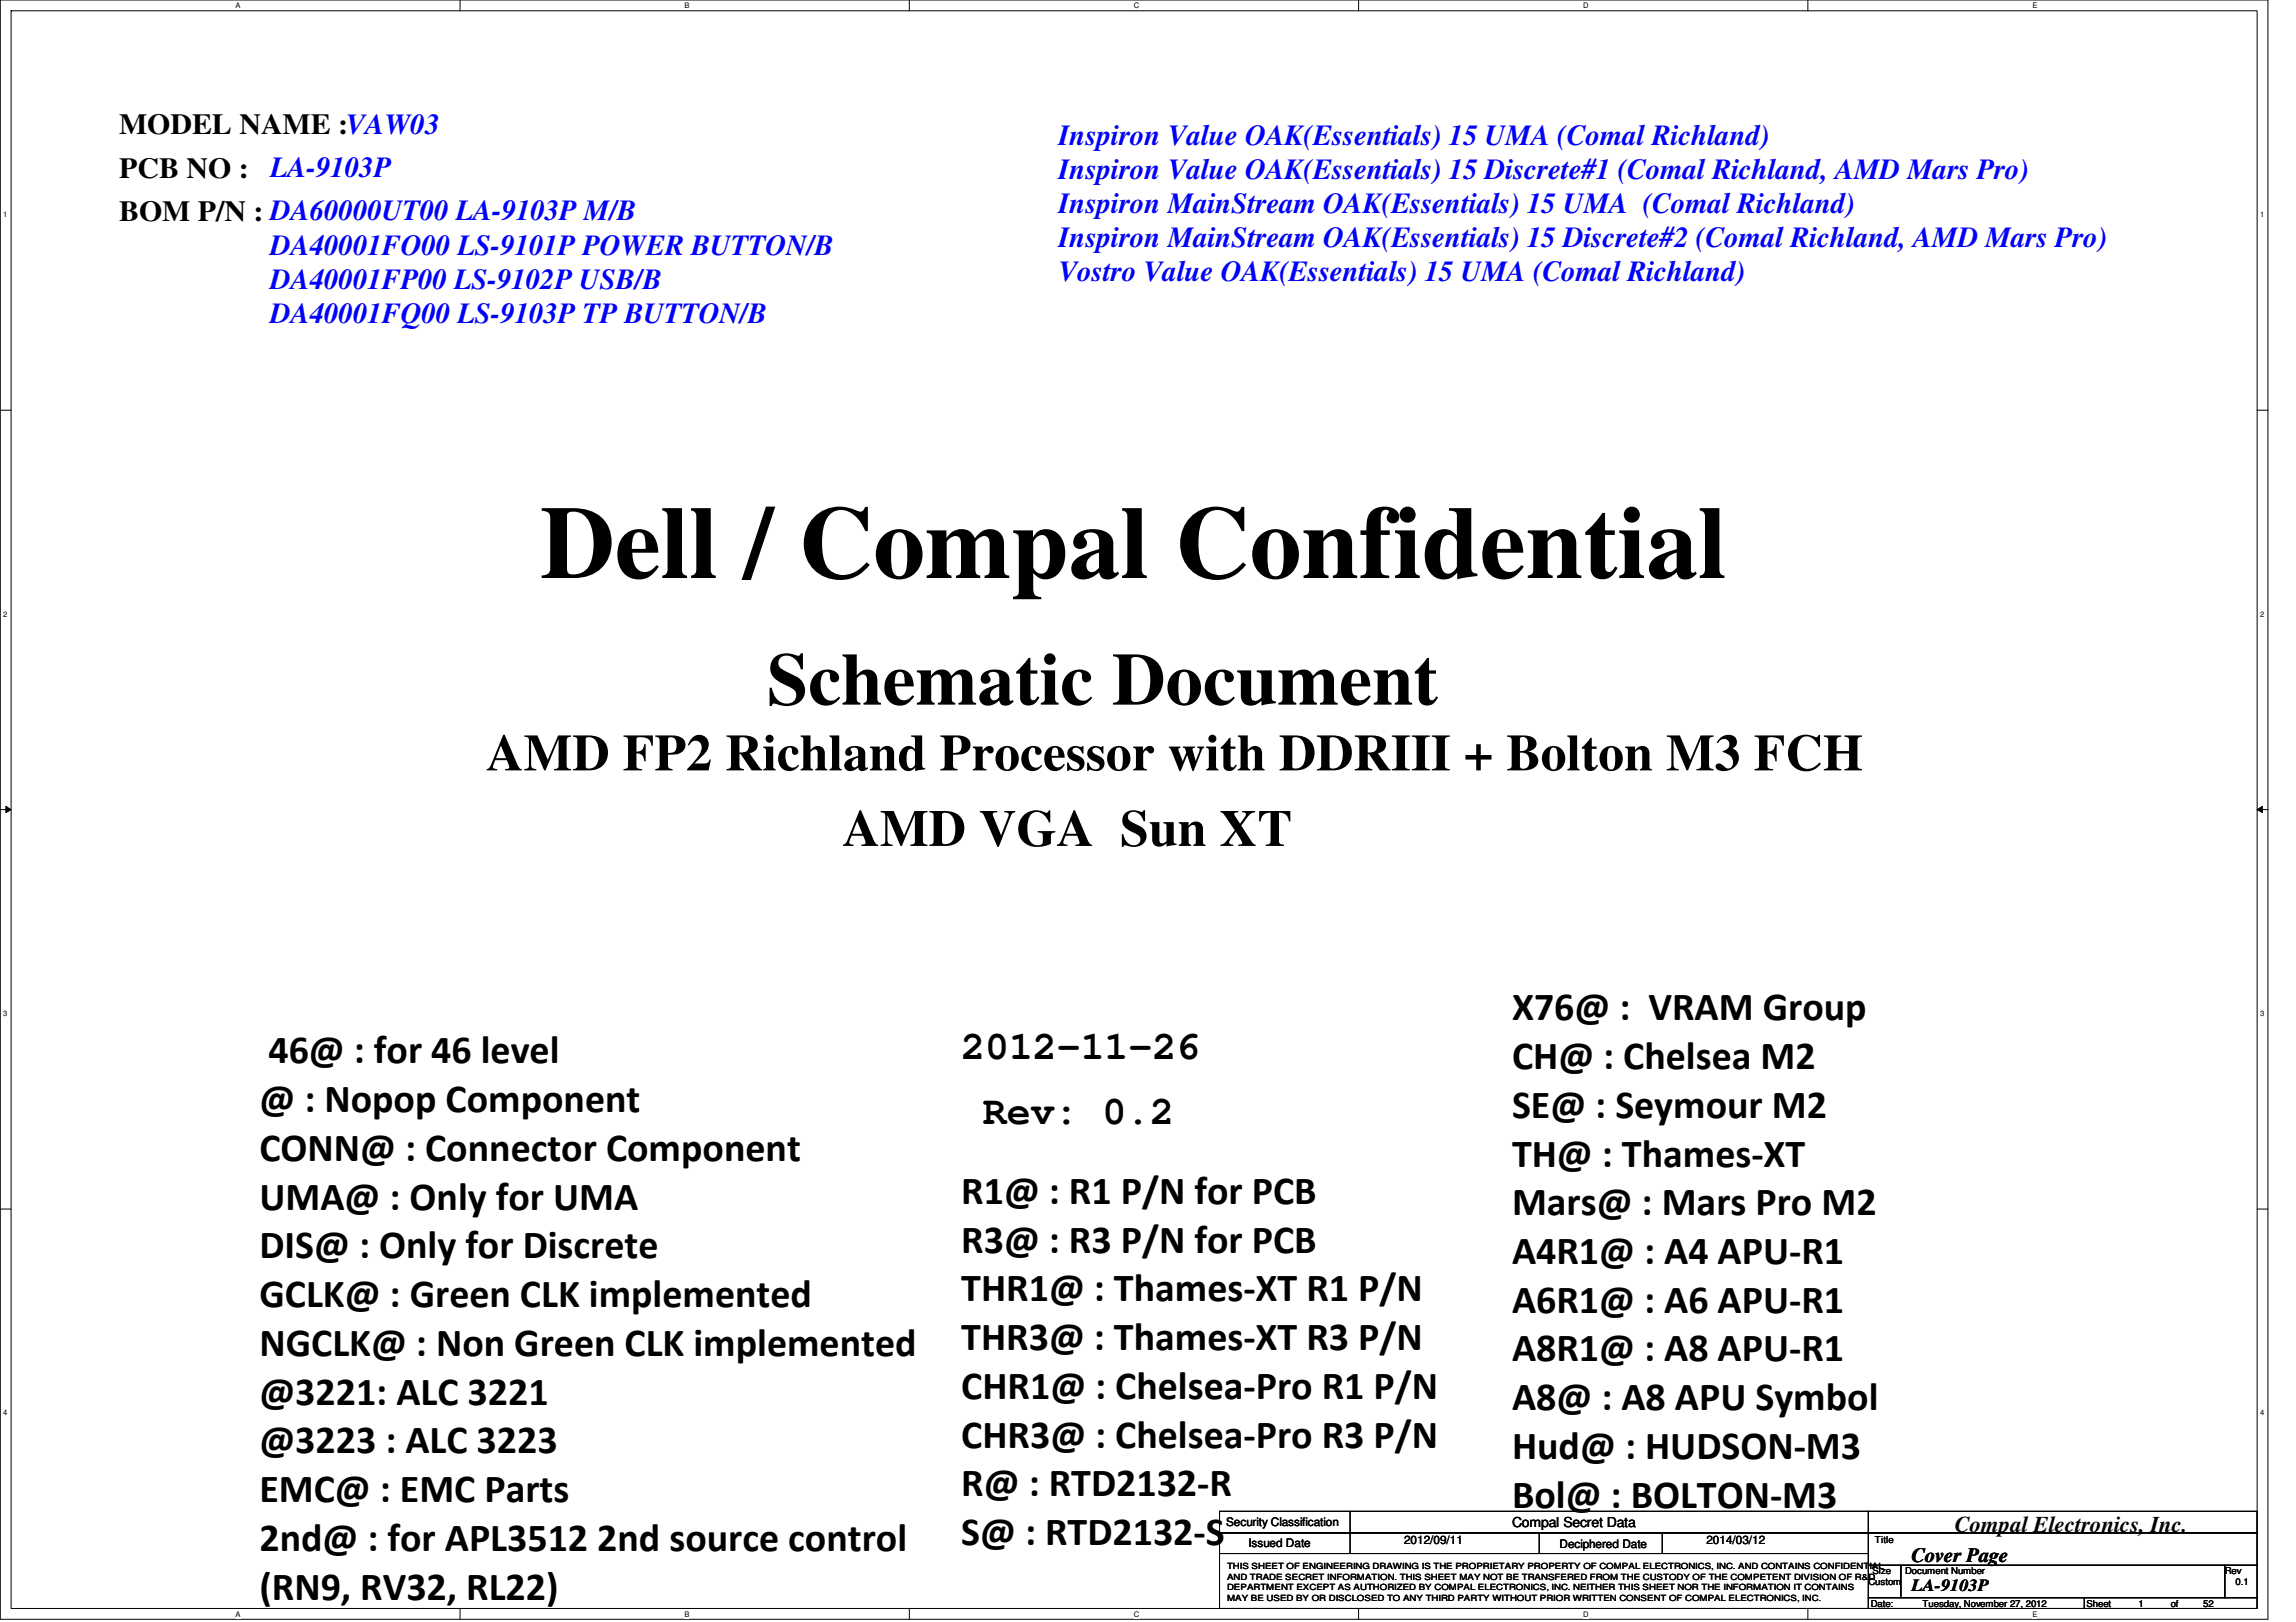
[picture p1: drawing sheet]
<svg xmlns="http://www.w3.org/2000/svg" width="297mm" height="210mm" viewBox="0 0 297 210" stroke-linecap="round" stroke-linejoin="round" font-family="sans-serif">
<defs><g id="words">
<text font-size="13.4" x="69.9" y="74.8">Dell / Compal Confidential</text>
<text font-size="9.6" x="99.2" y="91.2">Schematic Document</text>
<g font-size="6.7">
<text x="62.9" y="99.7">AMD FP2 Richland Processor with DDRIII + Bolton M3 FCH</text>
<text x="109" y="109.5">AMD VGA Sun XT</text>
</g>
<g font-size="5.2">
<text x="34.7" y="137.6">46@ : for 46 level</text>
<text x="124.4" y="137">2012-11-26</text>
<text x="195.6" y="132">X76@ : VRAM Group</text>
<text x="33.6" y="143.9">@ : Nopop Component</text>
<text x="195.6" y="138.3">CH@ : Chelsea M2</text>
<text x="127.2" y="145.4">Rev: 0.2</text>
<text x="195.6" y="144.7">SE@ : Seymour M2</text>
<text x="33.6" y="150.2">CONN@ : Connector Component</text>
<text x="124.4" y="155.8">R1@ : R1 P/N for PCB</text>
<text x="195.6" y="151">TH@ : Thames-XT</text>
<text x="33.6" y="156.5">UMA@ : Only for UMA</text>
<text x="195.6" y="157.3">Mars@ : Mars Pro M2</text>
<text x="33.6" y="162.9">DIS@ : Only for Discrete</text>
<text x="124.4" y="162.1">R3@ : R3 P/N for PCB</text>
<text x="195.6" y="163.6">A4R1@ : A4 APU-R1</text>
<text x="33.6" y="169.2">GCLK@ : Green CLK implemented</text>
<text x="124.4" y="168.4">THR1@ : Thames-XT R1 P/N</text>
<text x="195.6" y="169.9">A6R1@ : A6 APU-R1</text>
<text x="33.6" y="175.5">NGCLK@ : Non Green CLK implemented</text>
<text x="124.4" y="174.7">THR3@ : Thames-XT R3 P/N</text>
<text x="195.6" y="176.2">A8R1@ : A8 APU-R1</text>
<text x="33.6" y="181.8">@3221: ALC 3221</text>
<text x="124.4" y="181">CHR1@ : Chelsea-Pro R1 P/N</text>
<text x="195.6" y="182.5">A8@ : A8 APU Symbol</text>
<text x="33.6" y="188.1">@3223 : ALC 3223</text>
<text x="124.4" y="187.3">CHR3@ : Chelsea-Pro R3 P/N</text>
<text x="195.6" y="188.8">Hud@ : HUDSON-M3</text>
<text x="33.6" y="194.4">EMC@ : EMC Parts</text>
<text x="124.4" y="193.6">R@ : RTD2132-R</text>
<text x="195.6" y="195.1">Bol@ : BOLTON-M3</text>
<text x="33.6" y="200.7">2nd@ : for APL3512 2nd source control</text>
<text x="124.4" y="199.9">S@ : RTD2132-S</text>
<text x="33.6" y="207">(RN9, RV32, RL22)</text>
</g>
<g font-size="3.8">
<text x="15.4" y="17.4">MODEL NAME :VAW03</text>
<text x="15.4" y="23">PCB NO :</text>
<text x="15.4" y="28.6">BOM P/N : DA60000UT00 LA-9103P M/B</text>
</g>
<g font-size="3.8" fill="#00f">
<text x="35" y="22.9">LA-9103P</text>
<text x="136.9" y="18.8">Inspiron Value OAK(Essentials) 15 UMA (Comal Richland)</text>
<text x="136.9" y="23.2">Inspiron Value OAK(Essentials) 15 Discrete#1 (Comal Richland, AMD Mars Pro)</text>
<text x="136.9" y="27.6">Inspiron MainStream OAK(Essentials) 15 UMA (Comal Richland)</text>
<text x="35" y="32.9">DA40001FO00 LS-9101P POWER BUTTON/B</text>
<text x="136.9" y="32">Inspiron MainStream OAK(Essentials) 15 Discrete#2 (Comal Richland, AMD Mars Pro)</text>
<text x="35" y="37.3">DA40001FP00 LS-9102P USB/B</text>
<text x="35" y="41.7">DA40001FQ00 LS-9103P TP BUTTON/B</text>
<text x="136.9" y="36.4">Vostro Value OAK(Essentials) 15 UMA (Comal Richland)</text>
</g>
<text font-size="2.9" x="252.9" y="198.2">Compal Electronics, Inc.</text>
<text font-size="2.6" x="247.3" y="202.1">Cover Page</text>
<text font-size="2.2" x="247.3" y="206">LA-9103P</text>
<text font-size="1.8" x="195.6" y="197.6">Compal Secret Data</text>
<g font-size="1.5">
<text x="158.6" y="197.5">Security Classification</text>
<text x="161.5" y="200.2">Issued Date</text>
<text x="181.6" y="199.8">2012/09/11</text>
<text x="201.8" y="200.3">Deciphered Date</text>
<text x="220.8" y="199.8">2014/03/12</text>
</g>
<g font-size="1.2">
<text x="242.3" y="203.7">Size</text>
<text x="242.6" y="199.6">Title</text>
<text x="246.5" y="203.7">Document Number</text>
<text x="287.8" y="203.7">Rev</text>
<text x="241.7" y="205.1">Custom</text>
<text x="242" y="207.9">Date:</text>
<text x="248.7" y="207.9">Tuesday, November 27, 2012</text>
<text x="270" y="207.9">Sheet</text>
<text x="276.6" y="207.9">1</text>
<text x="280.8" y="207.9">of</text>
<text x="285" y="207.9">52</text>
<text x="289.2" y="205.1">0.1</text>
</g>
<g font-size="1.1">
<text x="158.7" y="203.1">THIS SHEET OF ENGINEERING DRAWING IS THE PROPRIETARY PROPERTY OF COMPAL ELECTRONICS, INC. AND CONTAINS CONFIDENTIAL</text>
<text x="158.7" y="204.4">AND TRADE SECRET INFORMATION. THIS SHEET MAY NOT BE TRANSFERED FROM THE CUSTODY OF THE COMPETENT DIVISION OF R&amp;D</text>
<text x="158.7" y="205.8">DEPARTMENT EXCEPT AS AUTHORIZED BY COMPAL ELECTRONICS, INC. NEITHER THIS SHEET NOR THE INFORMATION IT CONTAINS</text>
<text x="158.7" y="207.1">MAY BE USED BY OR DISCLOSED TO ANY THIRD PARTY WITHOUT PRIOR WRITTEN CONSENT OF COMPAL ELECTRONICS, INC.</text>
</g>
<g font-size="1">
<text x="30.5" y="1.1">A</text>
<text x="88.6" y="1.1">B</text>
<text x="146.7" y="1.1">C</text>
<text x="204.8" y="1.1">D</text>
<text x="262.9" y="1.1">E</text>
<text x=".4" y="28.1">1</text>
<text x="292.4" y="28.1">1</text>
<text x=".4" y="79.8">2</text>
<text x="292.4" y="79.8">2</text>
<text x=".4" y="131.5">3</text>
<text x="292.4" y="131.5">3</text>
<text x=".4" y="183.2">4</text>
<text x="292.4" y="183.2">4</text>
<text x="30.5" y="209.2">A</text>
<text x="88.6" y="209.2">B</text>
<text x="146.7" y="209.2">C</text>
<text x="204.8" y="209.2">D</text>
<text x="262.9" y="209.2">E</text>
</g>
</g></defs>
<path d="M0 0h293.4v209.5h-293.4zM1.4 1.4h290.6v206.8h-290.6z" fill="none" stroke="#000" stroke-width=".13"/>
<g fill="#fff">
<path d="M30.5 .2h.6v1.1h-.6z"/>
<path d="M30.5 208.3h.6v1.1h-.6z"/>
</g>
<path d="M59.5 0v1.4M59.5 208.2v1.3" fill="none" stroke="#000" stroke-width=".13"/>
<g fill="#fff">
<path d="M88.6 .2h.6v1.1h-.6z"/>
<path d="M88.6 208.3h.6v1.1h-.6z"/>
</g>
<path d="M117.6 0v1.4M117.6 208.2v1.3" fill="none" stroke="#000" stroke-width=".13"/>
<g fill="#fff">
<path d="M146.7 .2h.7v1.1h-.7z"/>
<path d="M146.7 208.3h.7v1.1h-.7z"/>
</g>
<path d="M175.8 0v1.4M175.8 208.2v1.3" fill="none" stroke="#000" stroke-width=".13"/>
<g fill="#fff">
<path d="M204.8 .2h.7v1.1h-.7z"/>
<path d="M204.8 208.3h.7v1.1h-.7z"/>
</g>
<path d="M233.9 0v1.4M233.9 208.2v1.3" fill="none" stroke="#000" stroke-width=".13"/>
<g fill="#fff">
<path d="M262.9 .2h.7v1.1h-.7z"/>
<path d="M262.9 208.3h.7v1.1h-.7z"/>
<path d="M.4 27.2h.6v1.1h-.6z"/>
<path d="M292.4 27.2h.5v1.1h-.5z"/>
<path d="M.4 78.9h.6v1.1h-.6z"/>
<path d="M292.4 78.9h.5v1.1h-.5z"/>
</g>
<path d="M0 53.1h1.4M292 53.1h1.4" fill="none" stroke="#000" stroke-width=".13"/>
<g fill="#fff">
<path d="M.4 130.6h.6v1.1h-.6z"/>
<path d="M292.4 130.6h.5v1.1h-.5z"/>
</g>
<path d="M0 104.8h1.4M.8 104.4l.6 .4-.6 .4zM292 104.8l.7-.4v.8zM292 104.8h1.4" fill="none" stroke="#000" stroke-width=".13"/>
<path d="M.8 104.4l.6 .4-.6 .4zM292 104.8l.7-.4v.8z" fill="#000"/>
<g fill="#fff">
<path d="M.4 182.3h.6v1.1h-.6z"/>
<path d="M292.4 182.3h.5v1.1h-.5z"/>
</g>
<g fill="none" stroke="#000" stroke-width=".13">
<path d="M0 156.5h1.4M292 156.5h1.4M157.8 195.6h83.9v2.8h-83.9zM157.8 198.4h83.9v2.6h-83.9zM174.7 195.6v5.4M199.1 198.4v2.6M215 198.4v2.6M241.7 195.6h50.3v2.8h-50.3zM241.7 198.4h50.3v4.2h-50.3zM157.8 201h83.9v7.2h-83.9zM241.7 202.6h4.2v4.2h-4.2zM241.7 206.8h28v1.4h-28z"/>
<path d="M245.9 202.6h41.9v4.2h-41.9zM269.7 206.8h22.3v1.4h-22.3zM287.8 202.6h4.2v4.2h-4.2z"/>
</g>
<use href="#words"/>
</svg>
